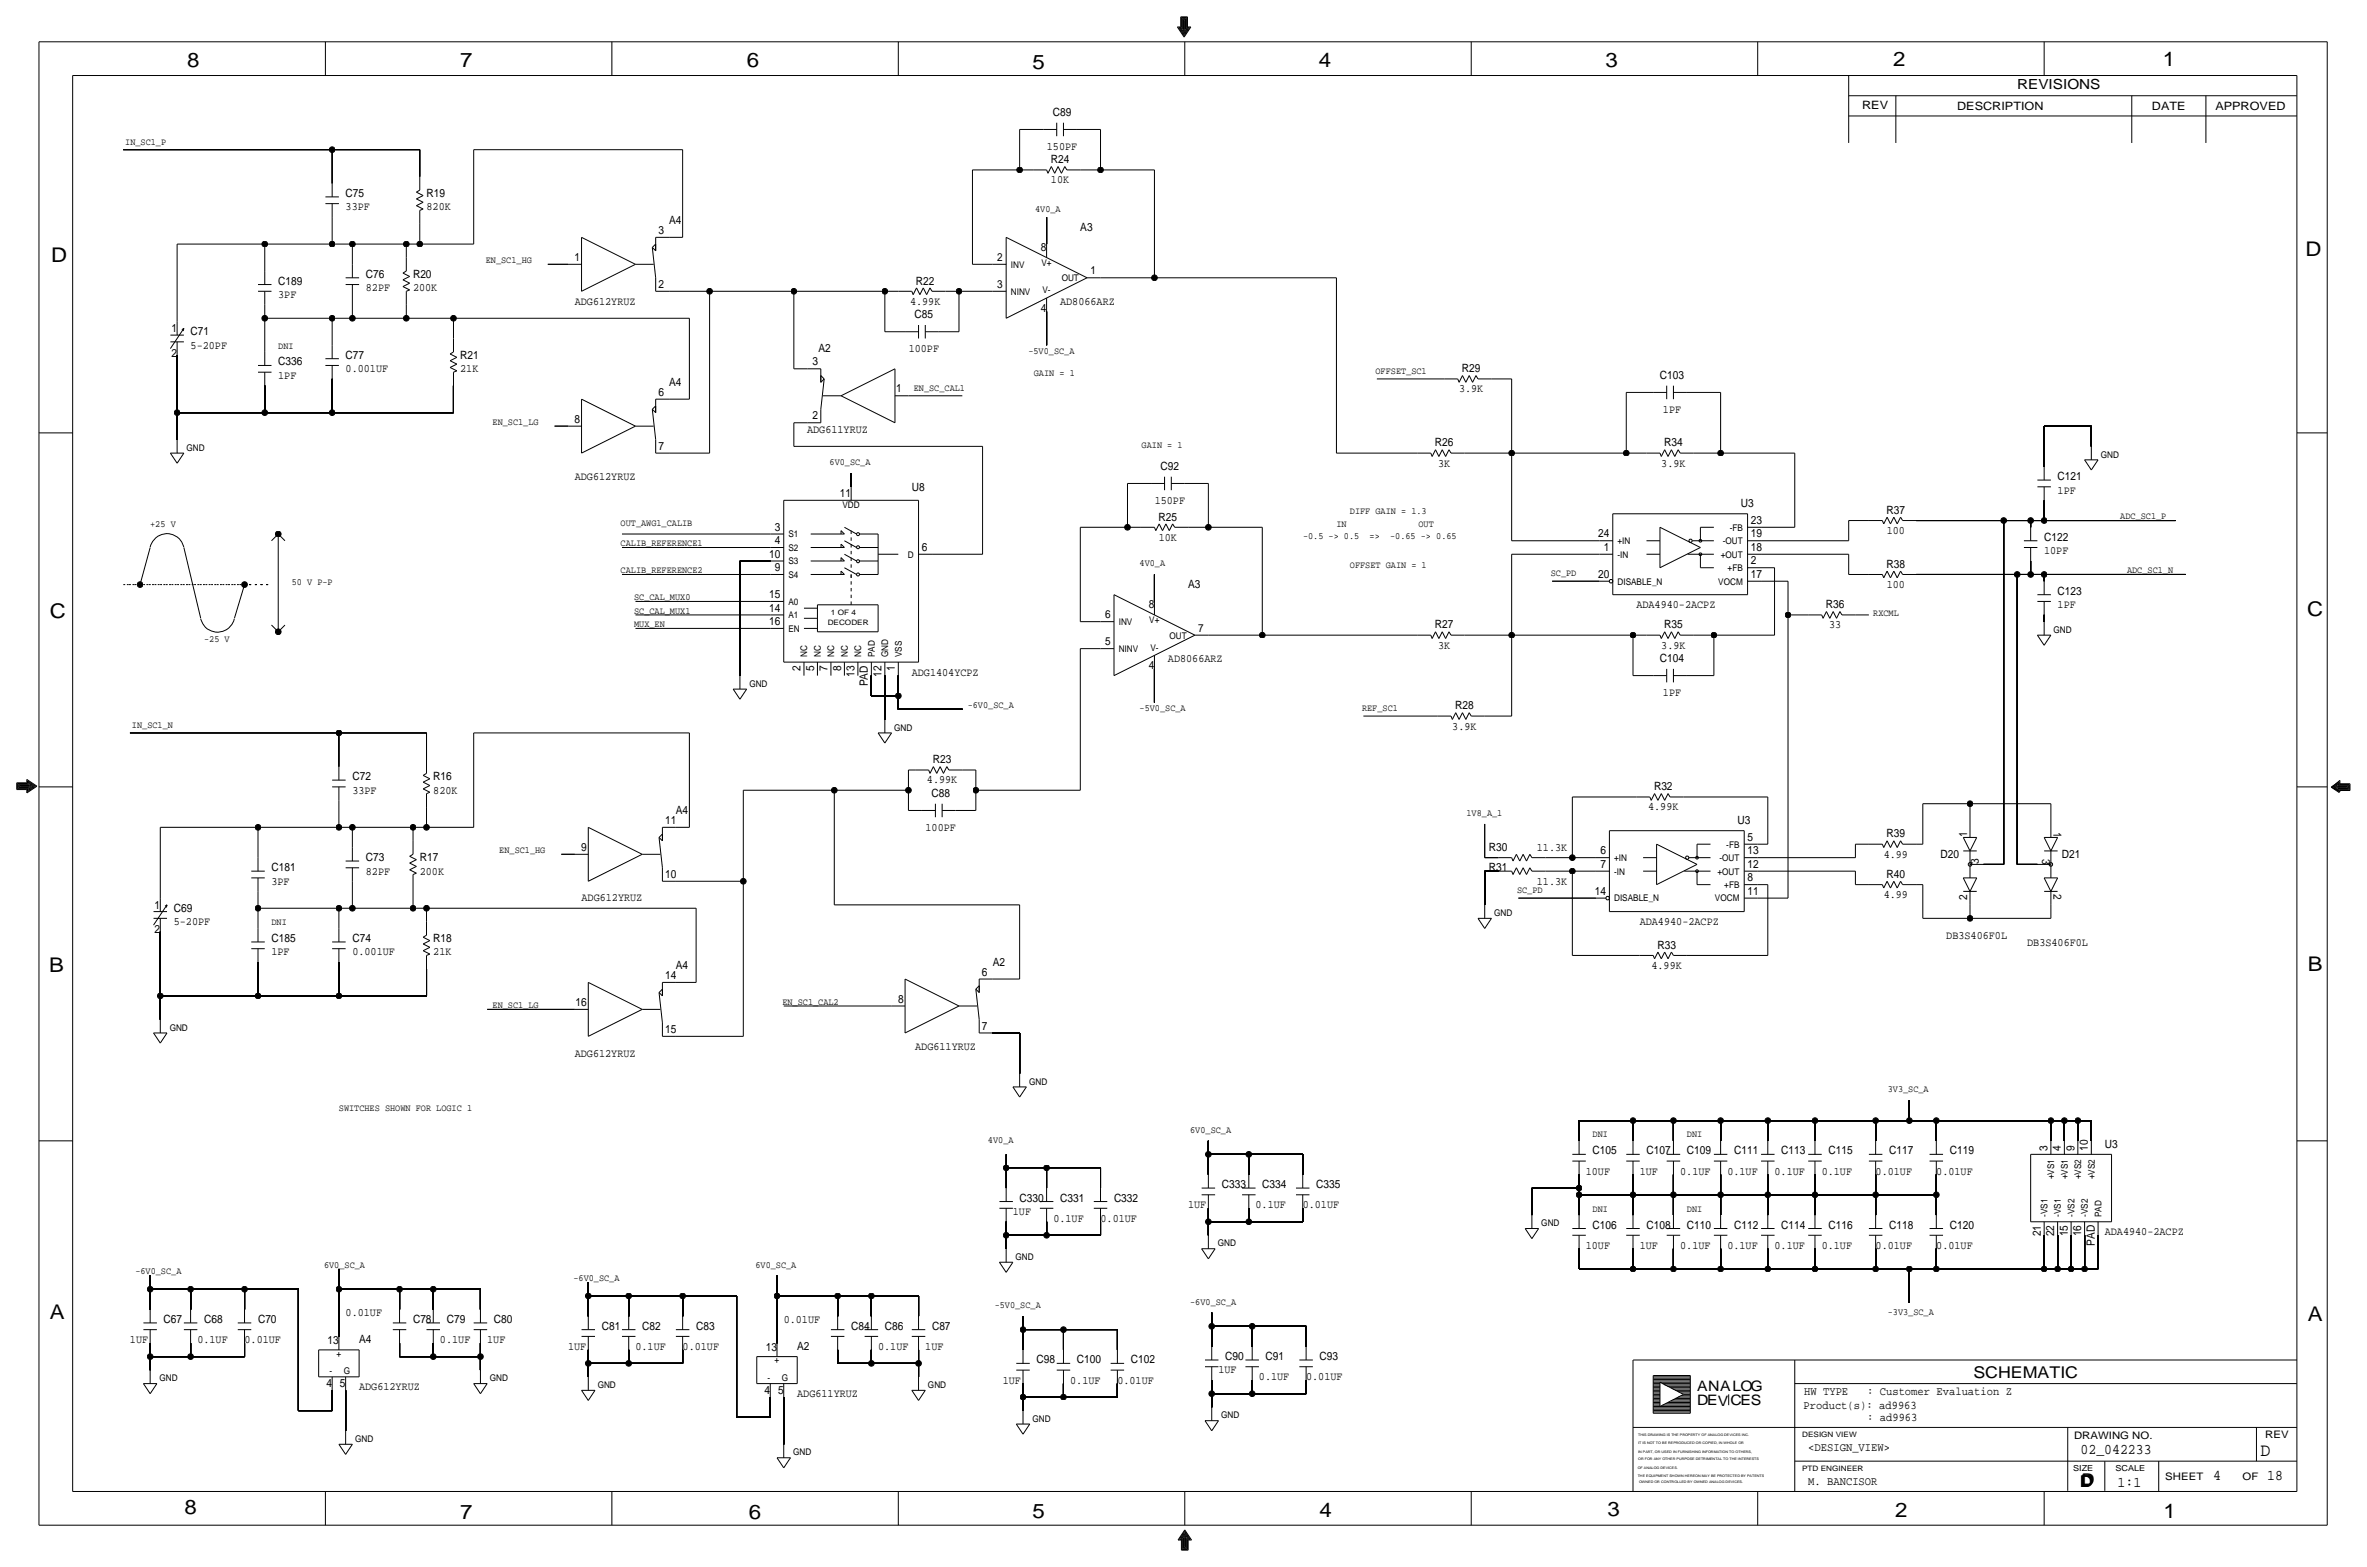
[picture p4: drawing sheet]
<svg xmlns="http://www.w3.org/2000/svg" width="892mm" height="590mm" viewBox="0 0 892 590" stroke-linecap="round" stroke-linejoin="round" font-family="sans-serif">
<defs><g id="words">
<g font-size="7.6">
<text x="70.6" y="25.4">8</text>
<text x="173.4" y="25.4">7</text>
<text x="281.4" y="25.1">6</text>
<text x="389.1" y="26.2">5</text>
<text x="497" y="25.4">4</text>
<text x="605" y="25.1">3</text>
<text x="713.4" y="24.9">2</text>
<text x="815" y="24.9">1</text>
<text x="19.3" y="98.8">D</text>
<text x="868.9" y="96.5">D</text>
<text x="18.7" y="232.7">C</text>
<text x="869.4" y="232.2">C</text>
<text x="869.6" y="365.8">B</text>
<text x="18.5" y="366">B</text>
<text x="18.7" y="496.8">A</text>
<text x="869.6" y="497.6">A</text>
<text x="69.5" y="570.5">8</text>
<text x="173.4" y="572.3">7</text>
<text x="282.1" y="572.3">6</text>
<text x="389.1" y="571.8">5</text>
<text x="497.3" y="571.5">4</text>
<text x="605.7" y="571.2">3</text>
<text x="714.2" y="571.5">2</text>
<text x="815.3" y="572">1</text>
</g>
<text font-size="7" x="851.9" y="548.4">D</text>
<g font-size="6.1">
<text x="743.7" y="518.9">SCHEMATIC</text>
<text x="783.8" y="560.3">D</text>
<text x="784.3" y="559.8">D</text>
</g>
<g font-size="5.6">
<text x="784" y="547.9">02_042233</text>
<text x="834.1" y="557.5">4</text>
<text x="854.4" y="557.5">18</text>
<text x="798" y="560.1">1:1</text>
</g>
<g font-size="5.4">
<text x="639.5" y="524.2">ANALOG</text>
<text x="639.5" y="529.3">DEVCES</text>
</g>
<text font-size="5.2" x="760.2" y="33.5">REVISIONS</text>
<g font-size="4.4">
<text x="679.9" y="525.5">HW TYPE</text>
<text x="703.6" y="525.5">: Customer Evaluation Z</text>
<text x="679.7" y="530.9">Product(s): ad9963</text>
<text x="703.6" y="535.2">: ad9963</text>
<text x="681.4" y="546.6">&lt;DESIGN_VIEW&gt;</text>
<text x="681.4" y="559.3">M. BANCISOR</text>
</g>
<g font-size="4.3">
<text x="701.8" y="41.1">REV</text>
<text x="737.6" y="41.4">DESCRIPTION</text>
<text x="811" y="41.4">DATE</text>
<text x="834.8" y="41.4">APPROVED</text>
<text x="396.7" y="43.7">C89</text>
<text x="394.5" y="56.4">150PF</text>
<text x="396" y="61.5">R24</text>
<text x="396.1" y="69.1">10K</text>
<text x="130.3" y="74.2">C75</text>
<text x="160.7" y="74.2">R19</text>
<text x="130.3" y="79.2">33PF</text>
<text x="160.7" y="79.2">820K</text>
<text x="248.1" y="88.1">3</text>
<text x="252.2" y="84.3">A4</text>
<text x="407.1" y="86.9">A3</text>
<text x="392.3" y="94.5">8</text>
<text x="216.5" y="98.3">1</text>
<text x="104.9" y="107.2">C189</text>
<text x="137.9" y="104.6">C76</text>
<text x="155.7" y="104.6">R20</text>
<text x="345.2" y="107.2">R22</text>
<text x="104.9" y="112.3">3PF</text>
<text x="137.9" y="109.7">82PF</text>
<text x="155.7" y="109.7">200K</text>
<text x="248.1" y="108.5">2</text>
<text x="216.6" y="114.8">ADG612YRUZ</text>
<text x="343" y="114.8">4.99K</text>
<text x="344.7" y="119.9">C85</text>
<text x="392.3" y="117.3">4</text>
<text x="399.5" y="114.8">AD8066ARZ</text>
<text x="64.6" y="125.2">1</text>
<text x="71.8" y="126.2">C71</text>
<text x="71.8" y="131.3">5-20PF</text>
<text x="64.6" y="134.4">2</text>
<text x="104.9" y="137.7">C336</text>
<text x="130.3" y="135.1">C77</text>
<text x="173.4" y="135.1">R21</text>
<text x="306.2" y="137.7">3</text>
<text x="308.5" y="132.6">A2</text>
<text x="342.4" y="132.6">100PF</text>
<text x="104.9" y="142.7">1PF</text>
<text x="130.3" y="140.2">0.001UF</text>
<text x="173.4" y="140.2">21K</text>
<text x="550.9" y="140.2">R29</text>
<text x="625.6" y="142.7">C103</text>
<text x="248.1" y="149.1">6</text>
<text x="252.2" y="145.3">A4</text>
<text x="337.8" y="147.8">1</text>
<text x="549.8" y="147.8">3.9K</text>
<text x="626.7" y="155.4">1PF</text>
<text x="216.5" y="159.3">8</text>
<text x="306.2" y="158">2</text>
<text x="304.2" y="163.1">ADG611YRUZ</text>
<text x="248.1" y="169.4">7</text>
<text x="540.8" y="168.1">R26</text>
<text x="627.1" y="168.1">R34</text>
<text x="437.4" y="177">C92</text>
<text x="542" y="175.8">3K</text>
<text x="626" y="175.8">3.9K</text>
<text x="216.6" y="180.8">ADG612YRUZ</text>
<text x="343.6" y="184.9">U8</text>
<text x="775.4" y="185.9">1PF</text>
<text x="775.4" y="180.8">C121</text>
<text x="316.5" y="187.2">11</text>
<text x="435.2" y="189.7">150PF</text>
<text x="656" y="191">U3</text>
<text x="436.6" y="196.1">R25</text>
<text x="659.8" y="197.4">23</text>
<text x="710.9" y="193.5">R37</text>
<text x="292" y="199.9">3</text>
<text x="436.7" y="203.7">10K</text>
<text x="602.3" y="202.4">24</text>
<text x="659.8" y="202.4">19</text>
<text x="711" y="201.2">100</text>
<text x="770.3" y="203.7">C122</text>
<text x="292" y="205">4</text>
<text x="347.4" y="207.5">6</text>
<text x="604.4" y="207.5">1</text>
<text x="659.8" y="207.5">18</text>
<text x="770.3" y="208.8">10PF</text>
<text x="289.8" y="210.1">10</text>
<text x="292" y="215.1">9</text>
<text x="659.8" y="212.6">2</text>
<text x="710.9" y="213.9">R38</text>
<text x="447.8" y="221.5">A3</text>
<text x="602.3" y="217.7">20</text>
<text x="659.8" y="217.7">17</text>
<text x="711" y="221.5">100</text>
<text x="289.8" y="225.3">15</text>
<text x="775.4" y="224">C123</text>
<text x="289.8" y="230.4">14</text>
<text x="432.9" y="229.1">8</text>
<text x="616.7" y="229.1">ADA4940-2ACPZ</text>
<text x="688.1" y="229.1">R36</text>
<text x="775.4" y="229.1">1PF</text>
<text x="289.8" y="235.5">16</text>
<text x="540.8" y="236.7">R27</text>
<text x="627.1" y="236.7">R35</text>
<text x="689.3" y="236.7">33</text>
<text x="542" y="244.3">3K</text>
<text x="626" y="244.3">3.9K</text>
<text x="432.9" y="252">4</text>
<text x="440.1" y="249.4">AD8066ARZ</text>
<text x="625.6" y="249.4">C104</text>
<text x="301.7" y="252.8" transform="rotate(-90 301.7 252.8)">2</text>
<text x="306.8" y="252.8" transform="rotate(-90 306.8 252.8)">5</text>
<text x="311.9" y="252.8" transform="rotate(-90 311.9 252.8)">7</text>
<text x="316.9" y="252.8" transform="rotate(-90 316.9 252.8)">8</text>
<text x="322" y="254.9" transform="rotate(-90 322 254.9)">13</text>
<text x="332.2" y="254.9" transform="rotate(-90 332.2 254.9)">12</text>
<text x="337.3" y="252.8" transform="rotate(-90 337.3 252.8)">1</text>
<text x="343.6" y="254.5">ADG1404YCPZ</text>
<text x="327.1" y="258.6" transform="rotate(-90 327.1 258.6)">PAD</text>
<text x="626.7" y="262.1">1PF</text>
<text x="548.4" y="267.2">R28</text>
<text x="547.3" y="274.8">3.9K</text>
<text x="351.5" y="287.5">R23</text>
<text x="132.8" y="293.9">C72</text>
<text x="163.3" y="293.9">R16</text>
<text x="132.8" y="299">33PF</text>
<text x="163.3" y="299">820K</text>
<text x="349.3" y="295.1">4.99K</text>
<text x="623.3" y="297.7">R32</text>
<text x="351" y="300.2">C88</text>
<text x="621.1" y="305.3">4.99K</text>
<text x="250.6" y="310.4">11</text>
<text x="254.7" y="306.6">A4</text>
<text x="654.8" y="310.4">U3</text>
<text x="348.8" y="312.9">100PF</text>
<text x="658.6" y="316.7">5</text>
<text x="710.9" y="315.5">R39</text>
<text x="741.4" y="315.5" transform="rotate(-90 741.4 315.5)">1</text>
<text x="773.9" y="313.3" transform="rotate(90 773.9 313.3)">1</text>
<text x="219.1" y="320.5">9</text>
<text x="561.1" y="320.5">R30</text>
<text x="579.2" y="320.5">11.3K</text>
<text x="603.1" y="321.8">6</text>
<text x="658.6" y="321.8">13</text>
<text x="709.9" y="323.1">4.99</text>
<text x="731.3" y="323.3">D20</text>
<text x="769.6" y="323.5" transform="rotate(90 769.6 323.5)">3</text>
<text x="777" y="323.3">D21</text>
<text x="102.3" y="328.2">C181</text>
<text x="137.9" y="329.4">82PF</text>
<text x="137.9" y="324.4">C73</text>
<text x="158.2" y="329.4">200K</text>
<text x="158.2" y="324.4">R17</text>
<text x="561.1" y="328.2">R31</text>
<text x="603.1" y="326.9">7</text>
<text x="658.6" y="326.9">12</text>
<text x="745.7" y="325.6" transform="rotate(-90 745.7 325.6)">3</text>
<text x="102.3" y="333.2">3PF</text>
<text x="250.6" y="330.7">10</text>
<text x="579.2" y="333.2">11.3K</text>
<text x="658.6" y="332">8</text>
<text x="710.9" y="330.7">R40</text>
<text x="219.2" y="339.6">ADG612YRUZ</text>
<text x="601" y="337.1">14</text>
<text x="658.6" y="337.1">11</text>
<text x="709.9" y="338.3">4.99</text>
<text x="741.4" y="338.9" transform="rotate(-90 741.4 338.9)">2</text>
<text x="773.9" y="336.8" transform="rotate(90 773.9 336.8)">2</text>
<text x="58.3" y="342.4">1</text>
<text x="65.5" y="343.4">C69</text>
<text x="58.3" y="351.5">2</text>
<text x="65.5" y="348.5">5-20PF</text>
<text x="617.9" y="348.5">ADA4940-2ACPZ</text>
<text x="733.5" y="353.8">DB3S406F0L</text>
<text x="102.3" y="359.9">1PF</text>
<text x="102.3" y="354.8">C185</text>
<text x="132.8" y="359.9">0.001UF</text>
<text x="132.8" y="354.8">C74</text>
<text x="163.3" y="359.9">21K</text>
<text x="163.3" y="354.8">R18</text>
<text x="624.6" y="357.4">R33</text>
<text x="763.9" y="356.4">DB3S406F0L</text>
<text x="254.7" y="365">A4</text>
<text x="374.1" y="363.7">A2</text>
<text x="622.4" y="365">4.99K</text>
<text x="250.6" y="368.8">14</text>
<text x="370" y="367.5">6</text>
<text x="338.4" y="377.7">8</text>
<text x="216.9" y="379">16</text>
<text x="250.6" y="389.1">15</text>
<text x="370" y="387.9">7</text>
<text x="344.9" y="395.5">ADG611YRUZ</text>
<text x="216.6" y="398">ADG612YRUZ</text>
<text x="600.2" y="434.8">C105</text>
<text x="620.5" y="434.8">C107</text>
<text x="635.7" y="434.8">C109</text>
<text x="653.5" y="434.8">C111</text>
<text x="671.3" y="434.8">C113</text>
<text x="689.1" y="434.8">C115</text>
<text x="711.9" y="434.8">C117</text>
<text x="734.8" y="434.8">C119</text>
<text x="771.6" y="433.6" transform="rotate(-90 771.6 433.6)">3</text>
<text x="776.7" y="433.6" transform="rotate(-90 776.7 433.6)">4</text>
<text x="781.8" y="433.6" transform="rotate(-90 781.8 433.6)">9</text>
<text x="786.8" y="433.6" transform="rotate(-90 786.8 433.6)">10</text>
<text x="793.2" y="432.3">U3</text>
<text x="597.6" y="442.5">10UF</text>
<text x="617.9" y="442.5">1UF</text>
<text x="633.2" y="442.5">0.1UF</text>
<text x="651" y="442.5">0.1UF</text>
<text x="668.7" y="442.5">0.1UF</text>
<text x="686.5" y="442.5">0.1UF</text>
<text x="706.8" y="442.5">0.01UF</text>
<text x="729.7" y="442.5">0.01UF</text>
<text x="460.5" y="447.5">C333</text>
<text x="475.7" y="447.5">C334</text>
<text x="496" y="447.5">C335</text>
<text x="384.3" y="452.6">C330</text>
<text x="399.5" y="452.6">C331</text>
<text x="419.8" y="452.6">C332</text>
<text x="447.8" y="455.2">1UF</text>
<text x="473.2" y="455.2">0.1UF</text>
<text x="490.9" y="455.2">0.01UF</text>
<text x="381.7" y="457.7">1UF</text>
<text x="397" y="460.2">0.1UF</text>
<text x="414.7" y="460.2">0.01UF</text>
<text x="600.2" y="462.8">C106</text>
<text x="620.5" y="462.8">C108</text>
<text x="635.7" y="462.8">C110</text>
<text x="653.5" y="462.8">C112</text>
<text x="671.3" y="462.8">C114</text>
<text x="689.1" y="462.8">C116</text>
<text x="711.9" y="462.8">C118</text>
<text x="734.8" y="462.8">C120</text>
<text x="769.1" y="465.8" transform="rotate(-90 769.1 465.8)">21</text>
<text x="774.1" y="465.8" transform="rotate(-90 774.1 465.8)">22</text>
<text x="779.2" y="465.8" transform="rotate(-90 779.2 465.8)">15</text>
<text x="784.3" y="465.8" transform="rotate(-90 784.3 465.8)">16</text>
<text x="793.2" y="465.3">ADA4940-2ACPZ</text>
<text x="597.6" y="470.4">10UF</text>
<text x="617.9" y="470.4">1UF</text>
<text x="633.2" y="470.4">0.1UF</text>
<text x="651" y="470.4">0.1UF</text>
<text x="668.7" y="470.4">0.1UF</text>
<text x="686.5" y="470.4">0.1UF</text>
<text x="706.8" y="470.4">0.01UF</text>
<text x="729.7" y="470.4">0.01UF</text>
<text x="789.4" y="469.4" transform="rotate(-90 789.4 469.4)">PAD</text>
<text x="130.3" y="495.8">0.01UF</text>
<text x="61.7" y="498.3">C67</text>
<text x="76.9" y="498.3">C68</text>
<text x="97.2" y="498.3">C70</text>
<text x="155.7" y="498.3">C78</text>
<text x="168.4" y="498.3">C79</text>
<text x="186.1" y="498.3">C80</text>
<text x="226.8" y="500.9">C81</text>
<text x="242" y="500.9">C82</text>
<text x="262.3" y="500.9">C83</text>
<text x="295.4" y="498.3">0.01UF</text>
<text x="320.8" y="500.9">C84</text>
<text x="333.5" y="500.9">C86</text>
<text x="351.2" y="500.9">C87</text>
<text x="49" y="506">1UF</text>
<text x="74.4" y="506">0.1UF</text>
<text x="92.2" y="506">0.01UF</text>
<text x="123.5" y="506.5">13</text>
<text x="135.3" y="506">A4</text>
<text x="165.8" y="506">0.1UF</text>
<text x="183.6" y="506">1UF</text>
<text x="214.1" y="508.5">1UF</text>
<text x="239.5" y="508.5">0.1UF</text>
<text x="257.3" y="508.5">0.01UF</text>
<text x="288.6" y="509">13</text>
<text x="300.4" y="508.5">A2</text>
<text x="330.9" y="508.5">0.1UF</text>
<text x="348.7" y="508.5">1UF</text>
<text x="390.6" y="513.6">C98</text>
<text x="405.8" y="513.6">C100</text>
<text x="426.2" y="513.6">C102</text>
<text x="461.7" y="512.3">C90</text>
<text x="477" y="512.3">C91</text>
<text x="497.3" y="512.3">C93</text>
<text x="377.9" y="521.2">1UF</text>
<text x="403.3" y="521.2">0.1UF</text>
<text x="421.1" y="521.2">0.01UF</text>
<text x="459.2" y="517.4">1UF</text>
<text x="474.4" y="519.9">0.1UF</text>
<text x="492.2" y="519.9">0.01UF</text>
<text x="123" y="522.5">4</text>
<text x="128.1" y="522.5">5</text>
<text x="135.3" y="523.7">ADG612YRUZ</text>
<text x="288.1" y="525">4</text>
<text x="293.2" y="525">5</text>
<text x="300.4" y="526.3">ADG611YRUZ</text>
</g>
<g font-size="4.2">
<text x="375.8" y="98.3">2</text>
<text x="410.9" y="103.4">1</text>
<text x="375.8" y="108.5">3</text>
<text x="416.5" y="232.9">6</text>
<text x="451.6" y="238">7</text>
<text x="416.5" y="243.1">5</text>
</g>
<g font-size="3.9">
<text x="781.6" y="542.1">DRAWING NO.</text>
<text x="853.6" y="541.8">REV</text>
<text x="816" y="557.4">SHEET</text>
<text x="845.1" y="557.5">OF</text>
</g>
<g font-size="3.6">
<text x="47.2" y="54.6">IN_SC1_P</text>
<text x="390.1" y="80">4V0_A</text>
<text x="183.1" y="99.1">EN_SC1_HG</text>
<text x="104.9" y="131.3">DNI</text>
<text x="387.6" y="133.4">-5V0_SC_A</text>
<text x="389.6" y="141.5">GAIN = 1</text>
<text x="518.4" y="141">OFFSET_SC1</text>
<text x="344.4" y="147.3">EN_SC_CAL1</text>
<text x="185.6" y="160">EN_SC1_LG</text>
<text x="430.2" y="168.9">GAIN = 1</text>
<text x="312.6" y="175.3">6V0_SC_A</text>
<text x="508.7" y="193.5">DIFF GAIN = 1.3</text>
<text x="799" y="195.6">ADC_SC1_P</text>
<text x="56.6" y="198.6">+25 V</text>
<text x="233.9" y="198.1">OUT_AWG1_CALIB</text>
<text x="491" y="203.1">-0.5 -&gt; 0.5</text>
<text x="503.6" y="198.6">IN</text>
<text x="516.1" y="203.1">=&gt;</text>
<text x="523.9" y="203.1">-0.65 -&gt; 0.65</text>
<text x="534.5" y="198.6">OUT</text>
<text x="233.9" y="205.7">CALIB_REFERENCE1</text>
<text x="233.9" y="215.9">CALIB_REFERENCE2</text>
<text x="429.5" y="213.4">4V0_A</text>
<text x="508.7" y="213.9">OFFSET GAIN = 1</text>
<text x="801.6" y="215.9">ADC_SC1_N</text>
<text x="109.9" y="220.2">50 V P-P</text>
<text x="584.4" y="217.2">SC_PD</text>
<text x="239" y="226.1">SC_CAL_MUX0</text>
<text x="239" y="231.1">SC_CAL_MUX1</text>
<text x="705.9" y="232.1">RXCML</text>
<text x="239" y="236.2">MUX_EN</text>
<text x="76.9" y="241.8">-25 V</text>
<text x="364.7" y="266.7">-6V0_SC_A</text>
<text x="429.5" y="268">-5V0_SC_A</text>
<text x="513.3" y="268">REF_SC1</text>
<text x="49.7" y="274.3">IN_SC1_N</text>
<text x="552.7" y="307.3">1V8_A_1</text>
<text x="188.2" y="321.3">EN_SC1_HG</text>
<text x="571.7" y="336.6">SC_PD</text>
<text x="102.3" y="348.5">DNI</text>
<text x="185.6" y="379.7">EN_SC1_LG</text>
<text x="294.8" y="378.5">EN_SC1_CAL2</text>
<text x="711.4" y="411.5">3V3_SC_A</text>
<text x="127.7" y="418.3">SWITCHES SHOWN FOR LOGIC 1</text>
<text x="372.3" y="430.5">4V0_A</text>
<text x="448.5" y="426.7">6V0_SC_A</text>
<text x="600.2" y="428.5">DNI</text>
<text x="635.7" y="428.5">DNI</text>
<text x="600.2" y="456.4">DNI</text>
<text x="635.7" y="456.4">DNI</text>
<text x="122.1" y="477.5">6V0_SC_A</text>
<text x="284.7" y="477.5">6V0_SC_A</text>
<text x="51" y="480.1">-6V0_SC_A</text>
<text x="216.1" y="482.6">-6V0_SC_A</text>
<text x="448.5" y="491.5">-6V0_SC_A</text>
<text x="374.9" y="492.8">-5V0_SC_A</text>
<text x="711.4" y="495.3">-3V3_SC_A</text>
</g>
<g font-size="3.5">
<text x="380.9" y="100.8">INV</text>
<text x="392.5" y="100.1">V+</text>
<text x="400.1" y="105.9">OUT</text>
<text x="380.9" y="111">NINV</text>
<text x="392.9" y="110.5">V-</text>
<text x="70.3" y="169.8">GND</text>
<text x="791.7" y="172.4">GND</text>
<text x="317.5" y="191.5">VDD</text>
<text x="297.1" y="202.4">S1</text>
<text x="651.8" y="199.9">-FB</text>
<text x="297.1" y="207.5">S2</text>
<text x="609.5" y="205">+IN</text>
<text x="649.3" y="205">-OUT</text>
<text x="297.1" y="212.6">S3</text>
<text x="342.1" y="210.1">D</text>
<text x="609.5" y="210.1">-IN</text>
<text x="648.5" y="210.1">+OUT</text>
<text x="651" y="215.1">+FB</text>
<text x="297.1" y="217.7">S4</text>
<text x="609.5" y="220.2">DISABLE_N</text>
<text x="647.5" y="220.2">VOCM</text>
<text x="297.1" y="227.8">A0</text>
<text x="297.1" y="232.9">A1</text>
<text x="297.1" y="238">EN</text>
<text x="421.6" y="235.5">INV</text>
<text x="433.1" y="234.7">V+</text>
<text x="773.9" y="238.4">GND</text>
<text x="421.6" y="245.6">NINV</text>
<text x="433.5" y="245.1">V-</text>
<text x="440.7" y="240.5">OUT</text>
<text x="304.2" y="247.6" transform="rotate(-90 304.2 247.6)">NC</text>
<text x="309.3" y="247.6" transform="rotate(-90 309.3 247.6)">NC</text>
<text x="314.4" y="247.6" transform="rotate(-90 314.4 247.6)">NC</text>
<text x="319.5" y="247.6" transform="rotate(-90 319.5 247.6)">NC</text>
<text x="324.6" y="247.6" transform="rotate(-90 324.6 247.6)">NC</text>
<text x="329.6" y="247.6" transform="rotate(-90 329.6 247.6)">PAD</text>
<text x="334.7" y="247.6" transform="rotate(-90 334.7 247.6)">GND</text>
<text x="339.8" y="247.6" transform="rotate(-90 339.8 247.6)">VSS</text>
<text x="282.4" y="258.7">GND</text>
<text x="337" y="275.2">GND</text>
<text x="650.6" y="319.3">-FB</text>
<text x="608.3" y="329.4">-IN</text>
<text x="608.3" y="324.4">+IN</text>
<text x="647.2" y="329.4">+OUT</text>
<text x="648" y="324.4">-OUT</text>
<text x="649.8" y="334.5">+FB</text>
<text x="608.3" y="339.6">DISABLE_N</text>
<text x="646.3" y="339.6">VOCM</text>
<text x="563.1" y="345.1">GND</text>
<text x="64" y="388.3">GND</text>
<text x="387.8" y="408.6">GND</text>
<text x="774.1" y="444.3" transform="rotate(-90 774.1 444.3)">+VS1</text>
<text x="779.2" y="444.3" transform="rotate(-90 779.2 444.3)">+VS1</text>
<text x="784.3" y="444.3" transform="rotate(-90 784.3 444.3)">+VS2</text>
<text x="789.4" y="444.3" transform="rotate(-90 789.4 444.3)">+VS2</text>
<text x="580.8" y="461.9">GND</text>
<text x="771.6" y="458.5" transform="rotate(-90 771.6 458.5)">-VS1</text>
<text x="776.7" y="458.5" transform="rotate(-90 776.7 458.5)">-VS1</text>
<text x="781.8" y="458.5" transform="rotate(-90 781.8 458.5)">-VS2</text>
<text x="786.8" y="458.5" transform="rotate(-90 786.8 458.5)">-VS2</text>
<text x="791.9" y="458.5" transform="rotate(-90 791.9 458.5)">PAD</text>
<text x="458.9" y="469.5">GND</text>
<text x="382.7" y="474.6">GND</text>
<text x="126.8" y="511">+</text>
<text x="291.9" y="513.6">+</text>
<text x="60.1" y="520.3">GND</text>
<text x="124.1" y="517.7">-</text>
<text x="129.6" y="517.7">G</text>
<text x="184.6" y="520.3">GND</text>
<text x="289.2" y="520.2">-</text>
<text x="294.7" y="520.2">G</text>
<text x="225.2" y="522.9">GND</text>
<text x="349.7" y="522.9">GND</text>
<text x="389.1" y="535.6">GND</text>
<text x="460.2" y="534.3">GND</text>
<text x="133.8" y="543.2">GND</text>
<text x="298.9" y="548.3">GND</text>
</g>
<g font-size="3.1">
<text x="781.3" y="554">SIZE</text>
<text x="797.3" y="554">SCALE</text>
</g>
<g font-size="2.8">
<text x="313.1" y="231.6">1 OF 4</text>
<text x="311.9" y="235.4">DECODER</text>
<text x="679.1" y="541.3">DESIGN VIEW</text>
<text x="679.1" y="554">PTD ENGINEER</text>
</g>
<g font-size="1.3">
<text x="617.3" y="541.1">THIS DRAWING IS THE PROPERTY OF ANALOG DEVICES INC.</text>
<text x="617.3" y="543.9">IT IS NOT TO BE REPRODUCED OR COPIED, IN WHOLE OR</text>
<text x="617.3" y="547.2">IN PART, OR USED IN FURNISHING INFORMATION TO OTHERS,</text>
<text x="617.3" y="550">OR FOR ANY OTHER PURPOSE DETRIMENTAL TO THE INTERESTS</text>
<text x="617.2" y="556.3">THE EQUIPMENT SHOWN HEREON MAY BE PROTECTED BY PATENTS</text>
<text x="617.2" y="553.2">OF ANALOG DEVICES.</text>
<text x="617.7" y="558.8">OWNED OR CONTROLLED BY OWNED ANALOG DEVICES.</text>
</g>
</g></defs>
<!-- layer: Nets -->
<g fill="none" stroke="#000" stroke-width=".38">
<path d="M46.4 56.4h78.8zM125.2 56.4v12.7zM125.2 56.4h33zM158.2 56.4v10.1zM178.5 56.4h78.8zM178.5 56.4v35.5zM257.3 56.4v33zM384.3 48.8h8.8zM384.3 48.8v15.2zM405.8 48.8h8.9zM414.7 48.8v15.2zM366.5 64h17.8z"/>
<path d="M366.5 64v35.6zM384.3 64h5zM407.1 64h7.6zM414.7 64h20.4zM435.1 64v40.6zM66.8 91.9v29.3zM66.8 91.9h33zM99.8 91.9v10.2zM99.8 91.9h25.4zM125.2 81.8v10.1zM125.2 91.9h7.6zM132.8 91.9v7.7z"/>
<path d="M132.8 91.9h20.3zM153.1 91.9v5.1zM153.1 91.9h5.1zM158.2 84.3v7.6zM158.2 91.9h20.3zM206.5 99.6h7.6zM252.2 89.4h5.1zM366.5 99.6h7.6zM394.4 81.8v10.1zM99.8 119.9v12.7zM99.8 114.8v5.1zM99.8 119.9h25.4z"/>
<path d="M125.2 119.9v10.1zM125.2 119.9h7.6zM132.8 112.3v7.6zM132.8 119.9h20.3zM153.1 114.8v5.1zM153.1 119.9h17.8zM170.9 119.9v7.6zM170.9 119.9h88.9zM252.2 109.7h15.2zM259.8 119.9v30.5zM267.4 109.7v61zM267.4 109.7h31.8z"/>
<path d="M299.2 109.7v29.2zM299.2 109.7h34.3zM333.5 109.7h5zM333.5 109.7v15.3zM356.3 109.7h5.1zM361.4 109.7h12.7zM361.4 109.7v15.3zM394.4 117.3v12.7zM414.7 104.6h20.4zM435.1 104.6h68.5zM503.6 104.6v66.1zM66.8 133.9v21.5z"/>
<path d="M299.2 138.9h5zM333.5 125h7.6zM353.8 125h7.6zM66.8 155.4v10.2zM66.8 155.4h33zM99.8 145.3v10.1zM99.8 155.4h25.4zM125.2 142.7v12.7zM125.2 155.4h45.7zM170.9 145.3v10.1zM252.2 150.4h7.6zM299.2 159.3h5z"/>
<path d="M299.2 159.3v8.8zM342.3 149.1h20.4zM518.9 142.7h25.4zM562.1 142.7h7.6zM569.7 142.7v28zM612.9 147.8h10.1zM612.9 147.8v22.9zM635.7 147.8h12.7zM648.4 147.8v22.9zM209 160.5h5.1zM252.2 170.7h15.2zM299.2 168.1h71.1z"/>
<path d="M320.8 178.3v5.1zM370.3 168.1v40.7zM503.6 170.7h30.5zM551.9 170.7h17.8zM569.7 170.7v33zM569.7 170.7h43.2zM612.9 170.7h7.6zM638.3 170.7h10.1zM648.4 170.7h28zM676.4 170.7v27.9zM770.3 160.5v15.3zM770.3 160.5h17.8z"/>
<path d="M788.1 160.5v7.6zM407.1 198.6v35.6zM407.1 198.6h17.8zM424.9 182.1h8.9zM424.9 198.6h5.1zM424.9 182.1v16.5zM446.5 182.1h8.9zM447.8 198.6h7.6zM455.4 182.1v16.5zM455.4 198.6h20.3zM475.7 198.6v40.7zM663.7 198.6h12.7z"/>
<path d="M696.7 196.1h7.6zM696.7 196.1v7.6zM722.1 196.1h33zM755.1 196.1v129.5zM755.1 196.1h10.2zM765.3 196.1v2.5zM765.3 196.1h5zM770.3 188.5v7.6zM770.3 196.1h49.6zM56.6 206.2l-3.8 14zM56.6 206.1a6.5 6.5 0 0 1 6.3-5.1 6.5 6.5 0 0 1 6.3 5.1M69.3 206.2l6.3 26.7z"/>
<path d="M104.9 201.2v36.8zM104.9 201.2l-2.6 2.5zM104.9 201.2l2.5 2.5zM234.4 201.2h55.9zM234.4 216.4h55.9zM234.4 206.2h55.9zM278.8 211.3v43.2zM278.8 211.3h11.5zM351.2 208.8h19.1zM435.1 216.4v10.2zM569.7 203.7h33zM569.7 208.8h33z"/>
<path d="M569.7 208.8v30.5zM584.9 218.9h17.8zM663.7 203.7h33zM663.7 213.9h5zM663.7 208.8h33zM663.7 218.9h10.1zM668.7 213.9v25.4zM673.8 218.9v12.7zM696.7 216.4h7.6zM696.7 208.8v7.6zM722.1 216.4h38.1zM760.2 216.4v109.2z"/>
<path d="M760.2 216.4h5.1zM765.3 211.3v5.1zM765.3 216.4h5zM770.3 216.4v2.5zM770.3 216.4h53.4zM75.6 233.1a6.5 6.5 0 0 0 6.4 5.1 6.5 6.5 0 0 0 6.3-5.1M92.2 220.2l-3.9 12.7zM102.3 235.5l2.6 2.5zM104.9 238l2.5-2.5zM239.5 236.7h50.8zM239.5 226.6h50.8zM239.5 231.6h50.8z"/>
<path d="M407.1 234.2h7.6zM455.4 239.3h20.3zM475.7 239.3h58.4zM551.9 239.3h17.8zM569.7 239.3v30.4zM569.7 239.3h45.7zM615.4 239.3v15.2zM615.4 239.3h5.1zM638.3 239.3h7.6zM645.9 239.3v15.2zM645.9 239.3h22.8zM673.8 231.6v106.7z"/>
<path d="M673.8 231.6h7.6zM699.2 231.6h5.1zM770.3 231.6v2.6zM328.4 254.5v7.6zM333.5 254.5v16.5zM338.5 254.5v7.6zM407.1 244.3h7.6zM407.1 244.3v53.4zM435.1 252v12.7zM615.4 254.5h7.6zM635.7 254.5h10.2zM49 276.1h78.7z"/>
<path d="M127.7 276.1v12.7zM127.7 276.1h33zM160.7 276.1v10.2zM178.5 276.1h81.3zM178.5 276.1v35.6zM259.8 276.1v35.6zM328.4 262.1h10.1zM338.5 267.2h24.2zM338.5 262.1v5.1zM513.8 269.7h27.9zM559.5 269.7h10.2zM280.1 297.7v34.3z"/>
<path d="M280.1 297.7h34.3zM314.4 297.7v43.2zM314.4 297.7h27.9zM342.3 290.1h2.6zM342.3 297.7v7.6zM342.3 290.1v7.6zM362.7 290.1h5zM367.7 290.1v7.6zM367.7 297.7v7.6zM367.7 297.7h39.4zM60.4 311.7v26.6zM60.4 311.7h36.8z"/>
<path d="M97.2 311.7v11.4zM97.2 311.7h30.5zM127.7 311.7h5.1zM127.7 301.5v10.2zM132.8 311.7v7.6zM132.8 311.7h22.9zM155.7 311.7v5zM155.7 311.7h5zM160.7 304v7.7zM160.7 311.7h17.8zM254.7 311.7h5.1zM342.3 305.3h5.1z"/>
<path d="M360.1 305.3h7.6zM559.5 310.4v12.7zM592.5 300.2v22.9zM592.5 300.2h24.2zM634.4 300.2h31.8zM662.4 318h3.8zM666.2 300.2v17.8zM699.2 318h5.1zM699.2 318v5.1zM722.1 318h2.5zM724.6 302.8v15.2zM724.6 302.8h17.8z"/>
<path d="M742.4 302.8v7.6zM742.4 302.8h30.5zM772.9 302.8v7.6zM97.2 335.8v6.3zM132.8 332v10.1zM155.7 334.5v7.6zM211.5 321.8h5.1zM254.7 332h25.4zM280.1 332v58.4zM559.5 328.2v12.7zM559.5 328.2h5.1zM559.5 323.1h5.1z"/>
<path d="M572.2 338.3h29.2zM582.4 323.1h10.1zM582.4 328.2h10.1zM592.5 323.1h8.9zM592.5 328.2h8.9zM592.5 328.2v31.7zM662.4 328.2h36.8zM662.4 323.1h36.8zM662.4 333.2h3.8zM662.4 338.3h11.4zM666.2 333.2v26.7zM699.2 333.2h5.1z"/>
<path d="M699.2 328.2v5zM722.1 333.2h2.5zM724.6 333.2v12.7zM747.5 325.6h7.6zM760.2 325.6h7.6zM60.4 351v24.2zM97.2 342.1v7.7zM97.2 342.1h30.5zM127.7 342.1v7.7zM127.7 342.1h5.1zM132.8 342.1h22.9zM155.7 342.1h5z"/>
<path d="M160.7 342.1v5.1zM160.7 342.1h101.6zM262.3 342.1v28zM314.4 340.9h69.9zM384.3 340.9v27.9zM592.5 359.9h25.4zM635.7 359.9h30.5zM724.6 345.9h17.8zM742.4 340.9v5zM742.4 345.9h30.5zM772.9 340.9v5zM60.4 375.2v8.8z"/>
<path d="M60.4 375.2h36.8zM97.2 362.5v12.7zM97.2 375.2h30.5zM127.7 362.5v12.7zM127.7 375.2h33zM160.7 365v10.2zM254.7 370.1h7.6zM295.4 379h40.6zM374.1 368.8h10.2zM183.6 380.2h33zM254.7 390.4h25.4zM374.1 389.1h10.2z"/>
<path d="M384.3 389.1v15.3zM719.5 414.5v7.6zM379.2 439.9v7.6zM379.2 434.8v5.1zM379.2 439.9h15.2zM394.4 439.9v7.6zM394.4 439.9h20.3zM414.7 439.9v7.6zM455.4 429.8v5zM455.4 434.8v7.7zM455.4 434.8h15.2zM470.6 434.8v7.7z"/>
<path d="M470.6 434.8h20.3zM490.9 434.8v7.7zM595.1 422.1v7.7zM595.1 422.1h20.3zM615.4 422.1v7.7zM615.4 422.1h15.2zM630.6 422.1v7.7zM630.6 422.1h17.8zM648.4 422.1v7.7zM648.4 422.1h17.8zM666.2 422.1v7.7zM666.2 422.1h17.8z"/>
<path d="M684 422.1v7.7zM684 422.1h22.8zM706.8 422.1v7.7zM706.8 422.1h12.7zM719.5 422.1h10.2zM729.7 422.1v7.7zM729.7 422.1h43.2zM772.9 422.1v7.7zM772.9 422.1h5.1zM778 422.1v7.7zM778 422.1h5zM783 422.1v7.7z"/>
<path d="M783 422.1h5.1zM788.1 422.1v7.7zM455.4 455.2v5zM470.6 455.2v5zM490.9 455.2v5zM577.3 447.5v10.2zM577.3 447.5h17.8zM595.1 442.5v5zM595.1 450.1v7.6zM595.1 447.5v2.6zM595.1 450.1h20.3zM615.4 450.1v7.6z"/>
<path d="M615.4 442.5v7.6zM615.4 450.1h15.2zM630.6 450.1v7.6zM630.6 442.5v7.6zM630.6 450.1h17.8zM648.4 450.1v7.6zM648.4 442.5v7.6zM648.4 450.1h17.8zM666.2 450.1v7.6zM666.2 442.5v7.6zM666.2 450.1h17.8zM684 450.1v7.6z"/>
<path d="M684 442.5v7.6zM684 450.1h22.8zM706.8 450.1v7.6zM706.8 442.5v7.6zM706.8 450.1h22.9zM729.7 450.1v7.6zM729.7 442.5v7.6zM127.7 478v7.6zM379.2 465.3v5.1zM379.2 460.2v5.1zM379.2 465.3h15.2zM394.4 460.2v5.1z"/>
<path d="M394.4 465.3h20.3zM414.7 460.2v5.1zM455.4 460.2v5.1zM455.4 460.2h15.2zM470.6 460.2h20.3zM595.1 478h20.3zM595.1 470.4v7.6zM615.4 478h15.2zM615.4 470.4v7.6zM630.6 478h17.8zM630.6 470.4v7.6zM648.4 478h17.8z"/>
<path d="M648.4 470.4v7.6zM666.2 470.4v7.6zM666.2 478h17.8zM684 478h22.8zM684 470.4v7.6zM706.8 478h12.7zM706.8 470.4v7.6zM719.5 478v12.7zM719.5 478h10.2zM729.7 470.4v7.6zM729.7 478h40.6zM770.3 465.3v12.7z"/>
<path d="M770.3 478h5.1zM775.4 478h5.1zM775.4 465.3v12.7zM780.5 478h5.1zM780.5 465.3v12.7zM785.6 478h5.1zM785.6 465.3v12.7zM790.7 465.3v12.7zM56.6 485.6v7.7zM56.6 480.6v5zM56.6 485.6h15.2zM71.8 485.6v7.7z"/>
<path d="M71.8 485.6h20.4zM92.2 485.6v7.7zM92.2 485.6h20.3zM112.5 485.6v45.8zM127.7 485.6v17.8zM127.7 485.6h22.9zM150.6 485.6v7.7zM150.6 485.6h12.7zM163.3 485.6v7.7zM163.3 485.6h17.8zM181.1 485.6v7.7zM221.7 488.2v7.6z"/>
<path d="M221.7 483.1v5.1zM221.7 488.2h15.2zM236.9 488.2v7.6zM236.9 488.2h20.4zM257.3 488.2v7.6zM257.3 488.2h20.3zM277.6 488.2v45.7zM292.8 488.2v17.8zM292.8 480.6v7.6zM292.8 488.2h22.9zM315.7 488.2v7.6zM315.7 488.2h12.7z"/>
<path d="M328.4 488.2v7.6zM328.4 488.2h17.8zM346.2 488.2v7.6zM385.5 495.8v5.1zM456.6 499.6v7.6zM456.6 494.5v5.1zM456.6 499.6h15.3zM471.9 499.6v7.6zM471.9 499.6h20.3zM492.2 499.6v7.6zM56.6 511v5.1zM56.6 506v5z"/>
<path d="M56.6 511h15.2zM71.8 506v5zM71.8 511h20.4zM92.2 506v5zM150.6 506v5zM150.6 511h12.7zM163.3 506v5zM163.3 511h17.8zM181.1 511v5.1zM181.1 506v5zM221.7 513.6v5.1zM221.7 508.5v5.1z"/>
<path d="M221.7 513.6h15.2zM236.9 508.5v5.1zM236.9 513.6h20.4zM257.3 508.5v5.1zM315.7 508.5v5.1zM315.7 513.6h12.7zM328.4 508.5v5.1zM328.4 513.6h17.8zM346.2 513.6v5.1zM346.2 508.5v5.1zM385.5 500.9v7.6zM385.5 500.9h15.3z"/>
<path d="M400.8 500.9v7.6zM400.8 500.9h20.3zM421.1 500.9v7.6zM456.6 519.9v5.1zM471.9 519.9v5.1zM492.2 519.9v5.1zM112.5 531.4h12.7zM125.2 523.7v7.7zM130.3 523.7v15.3zM277.6 533.9h12.7zM290.3 526.3v7.6zM295.4 526.3v17.8z"/>
<path d="M385.5 526.3v5.1zM385.5 521.2v5.1zM385.5 526.3h15.3zM400.8 521.2v5.1zM400.8 526.3h20.3zM421.1 521.2v5.1zM456.6 525v5.1zM456.6 525h15.3zM471.9 525h20.3z"/>
</g>
<path d="M46.4 220.2h6.4zM52.8 220.2h39.4zM92.2 220.2h8.8z" fill="none" stroke="#000" stroke-width=".38" stroke-dasharray=".7 1.4" stroke-linecap="butt"/>
<g fill="#000" stroke="#000" stroke-width=".38">
<circle cx="125.2" cy="56.4" r="1.07"/>
<circle cx="384.3" cy="64" r="1.07"/>
<circle cx="414.7" cy="64" r="1.07"/>
<circle cx="99.8" cy="91.9" r="1.07"/>
<circle cx="125.2" cy="91.9" r="1.07"/>
<circle cx="132.8" cy="91.9" r="1.07"/>
<circle cx="153.1" cy="91.9" r="1.07"/>
<circle cx="158.2" cy="91.9" r="1.07"/>
<circle cx="99.8" cy="119.9" r="1.07"/>
<circle cx="125.2" cy="119.9" r="1.07"/>
<circle cx="132.8" cy="119.9" r="1.07"/>
<circle cx="153.1" cy="119.9" r="1.07"/>
<circle cx="170.9" cy="119.9" r="1.07"/>
<circle cx="267.4" cy="109.7" r="1.07"/>
<circle cx="299.2" cy="109.7" r="1.07"/>
<circle cx="333.5" cy="109.7" r="1.07"/>
<circle cx="361.4" cy="109.7" r="1.07"/>
<circle cx="435.1" cy="104.6" r="1.07"/>
<circle cx="66.8" cy="155.4" r="1.07"/>
<circle cx="99.8" cy="155.4" r="1.07"/>
<circle cx="125.2" cy="155.4" r="1.07"/>
<circle cx="569.7" cy="170.7" r="1.07"/>
<circle cx="612.9" cy="170.7" r="1.07"/>
<circle cx="648.4" cy="170.7" r="1.07"/>
<circle cx="424.9" cy="198.6" r="1.07"/>
<circle cx="455.4" cy="198.6" r="1.07"/>
<circle cx="755.1" cy="196.1" r="1.07"/>
<circle cx="765.3" cy="196.1" r="1.07"/>
<circle cx="770.3" cy="196.1" r="1.07"/>
<circle cx="104.9" cy="201.2" r="1.07"/>
<circle cx="760.2" cy="216.4" r="1.07"/>
<circle cx="765.3" cy="216.4" r="1.07"/>
<circle cx="770.3" cy="216.4" r="1.07"/>
<circle cx="52.8" cy="220.2" r="1.07"/>
<circle cx="92.2" cy="220.2" r="1.07"/>
<circle cx="104.9" cy="238" r="1.07"/>
<circle cx="475.7" cy="239.3" r="1.07"/>
<circle cx="569.7" cy="239.3" r="1.07"/>
<circle cx="615.4" cy="239.3" r="1.07"/>
<circle cx="645.9" cy="239.3" r="1.07"/>
<circle cx="673.8" cy="231.6" r="1.07"/>
<circle cx="127.7" cy="276.1" r="1.07"/>
<circle cx="338.5" cy="262.1" r="1.07"/>
<circle cx="314.4" cy="297.7" r="1.07"/>
<circle cx="342.3" cy="297.7" r="1.07"/>
<circle cx="367.7" cy="297.7" r="1.07"/>
<circle cx="97.2" cy="311.7" r="1.07"/>
<circle cx="127.7" cy="311.7" r="1.07"/>
<circle cx="132.8" cy="311.7" r="1.07"/>
<circle cx="155.7" cy="311.7" r="1.07"/>
<circle cx="160.7" cy="311.7" r="1.07"/>
<circle cx="742.4" cy="302.8" r="1.07"/>
<circle cx="280.1" cy="332" r="1.07"/>
<circle cx="592.5" cy="328.2" r="1.07"/>
<circle cx="592.5" cy="323.1" r="1.07"/>
<circle cx="97.2" cy="342.1" r="1.07"/>
<circle cx="127.7" cy="342.1" r="1.07"/>
<circle cx="132.8" cy="342.1" r="1.07"/>
<circle cx="155.7" cy="342.1" r="1.07"/>
<circle cx="160.7" cy="342.1" r="1.07"/>
<circle cx="742.4" cy="345.9" r="1.07"/>
<circle cx="60.4" cy="375.2" r="1.07"/>
<circle cx="97.2" cy="375.2" r="1.07"/>
<circle cx="127.7" cy="375.2" r="1.07"/>
<circle cx="379.2" cy="439.9" r="1.07"/>
<circle cx="394.4" cy="439.9" r="1.07"/>
<circle cx="455.4" cy="434.8" r="1.07"/>
<circle cx="470.6" cy="434.8" r="1.07"/>
<circle cx="615.4" cy="422.1" r="1.07"/>
<circle cx="630.6" cy="422.1" r="1.07"/>
<circle cx="648.4" cy="422.1" r="1.07"/>
<circle cx="666.2" cy="422.1" r="1.07"/>
<circle cx="684" cy="422.1" r="1.07"/>
<circle cx="706.8" cy="422.1" r="1.07"/>
<circle cx="719.5" cy="422.1" r="1.07"/>
<circle cx="729.7" cy="422.1" r="1.07"/>
<circle cx="772.9" cy="422.1" r="1.07"/>
<circle cx="778" cy="422.1" r="1.07"/>
<circle cx="783" cy="422.1" r="1.07"/>
<circle cx="595.1" cy="447.5" r="1.07"/>
<circle cx="595.1" cy="450.1" r="1.07"/>
<circle cx="615.4" cy="450.1" r="1.07"/>
<circle cx="630.6" cy="450.1" r="1.07"/>
<circle cx="648.4" cy="450.1" r="1.07"/>
<circle cx="666.2" cy="450.1" r="1.07"/>
<circle cx="684" cy="450.1" r="1.07"/>
<circle cx="706.8" cy="450.1" r="1.07"/>
<circle cx="729.7" cy="450.1" r="1.07"/>
<circle cx="379.2" cy="465.3" r="1.07"/>
<circle cx="394.4" cy="465.3" r="1.07"/>
<circle cx="455.4" cy="460.2" r="1.07"/>
<circle cx="470.6" cy="460.2" r="1.07"/>
<circle cx="615.4" cy="478" r="1.07"/>
<circle cx="630.6" cy="478" r="1.07"/>
<circle cx="648.4" cy="478" r="1.07"/>
<circle cx="666.2" cy="478" r="1.07"/>
<circle cx="684" cy="478" r="1.07"/>
<circle cx="706.8" cy="478" r="1.07"/>
<circle cx="719.5" cy="478" r="1.07"/>
<circle cx="729.7" cy="478" r="1.07"/>
<circle cx="770.3" cy="478" r="1.07"/>
<circle cx="775.4" cy="478" r="1.07"/>
<circle cx="780.5" cy="478" r="1.07"/>
<circle cx="785.6" cy="478" r="1.07"/>
<circle cx="56.6" cy="485.6" r="1.07"/>
<circle cx="71.8" cy="485.6" r="1.07"/>
<circle cx="92.2" cy="485.6" r="1.07"/>
<circle cx="127.7" cy="485.6" r="1.07"/>
<circle cx="150.6" cy="485.6" r="1.07"/>
<circle cx="163.3" cy="485.6" r="1.07"/>
<circle cx="221.7" cy="488.2" r="1.07"/>
<circle cx="236.9" cy="488.2" r="1.07"/>
<circle cx="257.3" cy="488.2" r="1.07"/>
<circle cx="292.8" cy="488.2" r="1.07"/>
<circle cx="315.7" cy="488.2" r="1.07"/>
<circle cx="328.4" cy="488.2" r="1.07"/>
<circle cx="456.6" cy="499.6" r="1.07"/>
<circle cx="471.9" cy="499.6" r="1.07"/>
<circle cx="56.6" cy="511" r="1.07"/>
<circle cx="71.8" cy="511" r="1.07"/>
<circle cx="163.3" cy="511" r="1.07"/>
<circle cx="181.1" cy="511" r="1.07"/>
<circle cx="221.7" cy="513.6" r="1.07"/>
<circle cx="236.9" cy="513.6" r="1.07"/>
<circle cx="328.4" cy="513.6" r="1.07"/>
<circle cx="346.2" cy="513.6" r="1.07"/>
<circle cx="385.5" cy="500.9" r="1.07"/>
<circle cx="400.8" cy="500.9" r="1.07"/>
<circle cx="385.5" cy="526.3" r="1.07"/>
<circle cx="400.8" cy="526.3" r="1.07"/>
<circle cx="456.6" cy="525" r="1.07"/>
<circle cx="471.9" cy="525" r="1.07"/>
</g>
<!-- layer: Components -->
<g fill="none" stroke="#000" stroke-width=".38">
<path d="M393.1 48.8h5.1zM398.2 46.2v5.1zM400.8 48.8h5zM400.8 46.2v5.1zM122.6 74.2h5.1zM122.6 76.7h5.1zM125.2 76.7v5.1zM125.2 69.1v5.1zM156.9 72.4l1.3-.8zM156.9 72.4l2.6 1.3zM156.9 74.9l2.6-1.2zM156.9 74.9l2.6 1.3z"/>
<path d="M156.9 77.5l2.6-1.3zM156.9 77.5l2.6 1.2zM158.2 79.2v5.1zM158.2 66.5v5.1zM158.2 79.2l1.3-.5zM389.3 64h5.1zM394.4 64l.5 1.3zM396.2 62.7l1.3 2.6zM396.2 62.7l-1.3 2.6zM398.7 62.7l1.3 2.6zM398.7 62.7l-1.2 2.6zM401.3 62.7l.7 1.3z"/>
<path d="M401.3 62.7l-1.3 2.6zM402 64h5.1zM132.8 99.6v5zM153.1 97v5.1zM214.1 99.6h5.1zM219.2 89.4v20.3zM219.2 89.4l20.3 10.2zM239.5 99.6h6.8zM245.8 93.2l1.3-1.3zM245.8 93.2l1.3 1.3zM245.8 93.2l1.3 11.4zM247.1 89.4h5.1z"/>
<path d="M247.1 91.9v2.6zM247.1 89.4v5.1zM374.1 99.6h5.1zM379.2 89.4l30.5 15.2zM379.2 89.4v30.5zM394.4 91.9v5.1zM97.2 107.2h5.1zM97.2 109.7h5.1zM99.8 109.7v5.1zM99.8 102.1v5.1zM130.3 104.6h5zM130.3 107.2h5z"/>
<path d="M132.8 107.2v5.1zM151.8 102.9l1.3-.8zM151.8 102.9l2.6 1.2zM151.8 105.4l2.6-1.3zM151.8 105.4l2.6 1.3zM151.8 107.9l2.6-1.2zM151.8 107.9l2.6 1.3zM153.1 109.7v5.1zM153.1 109.7l1.3-.5zM219.2 109.7l20.3-10.1zM247.1 109.7h5.1zM247.1 104.6v5.1z"/>
<path d="M338.5 109.7h5.1zM343.6 109.7l.5 1.3zM345.4 108.5l1.3 2.5zM345.4 108.5l-1.3 2.5zM347.9 108.5l1.3 2.5zM347.9 108.5l-1.2 2.5zM350.5 108.5l.7 1.2zM350.5 108.5l-1.3 2.5zM351.2 109.7h5.1zM374.1 109.7h5.1zM379.2 119.9l30.5-15.3zM394.4 112.3v5z"/>
<path d="M409.7 104.6h5zM64.2 126.2h5.1zM64.2 128.8h5.1zM66.8 128.8v5.1zM66.8 121.2v5zM68.5 124.2l.8-.5zM69.3 123.7l-5.1 7.6zM69.3 123.7l-.3 1zM97.2 137.7h5.1zM99.8 132.6v5.1zM122.6 135.1h5.1zM122.6 137.7h5.1z"/>
<path d="M125.2 137.7v5zM125.2 130v5.1zM169.6 133.3l1.3-.7zM169.6 133.3l2.6 1.3zM169.6 135.9l2.6-1.3zM169.6 135.9l2.6 1.3zM169.6 138.4l2.6-1.2zM169.6 138.4l2.6 1.3zM170.9 127.5v5.1zM304.2 138.9h5.1zM309.3 138.9v5.1zM337.3 138.9v20.4z"/>
<path d="M341.1 125h5.1zM346.2 122.4v5.1zM348.7 125h5.1zM348.7 122.4v5.1zM97.2 140.2h5.1zM99.8 140.2v5.1zM170.9 140.2v5.1zM170.9 140.2l1.3-.5zM219.2 150.4v20.3zM219.2 150.4l20.3 10.1zM245.8 154.2l1.3-1.3zM245.8 154.2l1.3 1.2z"/>
<path d="M245.8 154.2l1.3 11.4zM247.1 150.4h5.1zM247.1 152.9v2.5zM247.1 150.4v5zM304.2 159.3h5.1zM309.3 141.5l1.3 1.2zM309.3 144l1.3-1.3zM309.3 141.5v2.5zM309.3 154.2v5.1zM310.1 149.1h6.8zM310.6 142.7l-1.3 11.5zM316.9 149.1l20.4-10.2z"/>
<path d="M316.9 149.1l20.4 10.2zM337.3 149.1h5zM544.3 142.7h5.1zM549.4 142.7l.5 1.3zM551.1 141.5l1.3 2.5zM551.1 141.5l-1.2 2.5zM553.7 141.5l1.2 2.5zM553.7 141.5l-1.3 2.5zM556.2 141.5l.8 1.2zM556.2 141.5l-1.3 2.5zM557 142.7h5.1zM623 147.8h5.1z"/>
<path d="M628.1 145.3v5.1zM630.6 147.8h5.1zM630.6 145.3v5.1zM64.2 170.7l2.6 3.8zM64.2 170.7h5.1zM66.8 165.6v5.1zM69.3 170.7l-2.5 3.8zM214.1 160.5h5.1zM219.2 170.7l20.3-10.2zM239.5 160.5h6.8zM247.1 170.7h5.1zM247.1 165.6v5.1z"/>
<path d="M438.9 179.6v5.1zM441.4 179.6v5.1zM534.1 170.7h5.1zM539.2 170.7l.5 1.3zM541 169.4l1.2 2.6zM541 169.4l-1.3 2.6zM543.5 169.4l1.3 2.6zM543.5 169.4l-1.3 2.6zM546 169.4l.8 1.3zM546 169.4l-1.2 2.6zM546.8 170.7h5.1zM620.5 170.7h5.1z"/>
<path d="M625.6 170.7l.5 1.3zM627.3 169.4l1.3 2.6zM627.3 169.4l-1.2 2.6zM629.9 169.4l1.2 2.6zM629.9 169.4l-1.3 2.6zM632.4 169.4l.8 1.3zM632.4 169.4l-1.3 2.6zM633.2 170.7h5.1zM770.3 175.8v5zM785.6 173.2l2.5 3.8zM785.6 173.2h5.1zM788.1 168.1v5.1z"/>
<path d="M790.7 173.2l-2.6 3.8zM295.4 188.5v60.9zM295.4 188.5h50.8zM316.9 199.9v1.3zM316.9 199.9l1.3 1.3zM318.2 198.6l4.6 2.6zM320.8 183.4v5.1zM320.8 199.9v1.3zM346.2 188.5v60.9zM430 198.6h5.1zM433.8 182.1h5.1zM435.1 198.6l.5 1.3z"/>
<path d="M436.8 197.4l1.3 2.5zM436.8 197.4l-1.2 2.5zM439.4 197.4l1.2 2.5zM439.4 197.4l-1.3 2.5zM441.4 182.1h5.1zM441.9 197.4l.8 1.2zM441.9 197.4l-1.3 2.5zM442.7 198.6h5.1zM607.8 193.5h50.8zM607.8 193.5v30.5zM625.6 198.6l15.2 7.6zM625.6 198.6v15.3z"/>
<path d="M640.8 198.6h5.1zM640.8 198.6v5.1zM658.6 198.6h5.1zM658.6 193.5v30.5zM704.3 196.1h5.1zM709.4 196.1l.5 1.3zM711.1 194.8l1.3 2.6zM711.1 194.8l-1.2 2.6zM713.7 194.8l1.3 2.6zM713.7 194.8l-1.3 2.6zM716.2 194.8l.8 1.3zM716.2 194.8l-1.2 2.6z"/>
<path d="M717 196.1h5.1zM765.3 198.6v5.1zM767.8 180.8h5.1zM767.8 183.4h5.1zM770.3 183.4v5.1zM290.3 211.3h5.1zM290.3 216.4h5.1zM290.3 206.2h5.1zM290.3 201.2h5.1zM305.5 206.2h12.7zM305.5 211.3h12.7zM305.5 216.4h12.7z"/>
<path d="M305.5 201.2h12.7zM316.9 215.1v1.3zM316.9 215.1l1.3 1.3zM316.9 210.1v1.2zM316.9 210.1l1.3 1.2zM316.9 205v1.2zM316.9 205l1.3 1.2zM318.2 203.7l4.6 2.5zM318.2 208.8l4.6 2.5zM318.2 213.9l4.6 2.5zM320.8 216.4v1.3zM320.8 218.9v1.3z"/>
<path d="M320.8 202.4v1.3zM320.8 205v1.2zM320.8 207.5v1.3zM320.8 210.1v1.2zM320.8 212.6v1.3zM323.8 206.2h7.1zM323.8 211.3h7.1zM323.8 216.4h7.1zM323.8 201.2h7.1zM330.9 201.2v7.6zM330.9 208.8h7.6zM330.9 208.8v7.6z"/>
<path d="M346.2 208.8h5zM602.7 218.9h3.8zM602.7 208.8h5.1zM602.7 203.7h5.1zM620.5 203.7h5.1zM620.5 208.8h5.1zM625.6 213.9l15.2-7.7zM636 208.8h9.9zM637.7 203.7h8.2zM640.8 213.9h5.1zM640.8 208.8v5.1zM658.6 218.9h5.1z"/>
<path d="M658.6 208.8h5.1zM658.6 203.7h5.1zM658.6 213.9h5.1zM704.3 216.4h5.1zM709.4 216.4l.5 1.3zM711.1 215.1l1.3 2.6zM711.1 215.1l-1.2 2.6zM713.7 215.1l1.3 2.6zM713.7 215.1l-1.3 2.6zM716.2 215.1l.8 1.3zM716.2 215.1l-1.2 2.6zM717 216.4h5.1z"/>
<path d="M762.7 203.7h5.1zM762.7 206.2h5.1zM765.3 206.2v5.1zM770.3 218.9v5.1zM290.3 236.7h5.1zM290.3 226.6h5.1zM290.3 231.6h5.1zM303 236.7h5.1zM303 232.9h5.1zM303 229.1h5.1zM308.1 227.8v10.2zM308.1 238h22.8z"/>
<path d="M308.1 227.8h22.8zM320.8 226.6v1.2zM320.8 221.5v1.3zM320.8 224v1.3zM330.9 227.8v10.2zM414.7 234.2h5.1zM419.8 224l30.5 15.3zM419.8 224v30.5zM435.1 226.6v5zM450.3 239.3h5.1zM534.1 239.3h5.1zM539.2 239.3l.5 1.2z"/>
<path d="M541 238l1.2 2.5zM541 238l-1.3 2.5zM543.5 238l1.3 2.5zM543.5 238l-1.3 2.5zM546 238l.8 1.3zM546 238l-1.2 2.5zM546.8 239.3h5.1zM607.8 224h50.8zM620.5 239.3h5.1zM625.6 239.3l.5 1.2zM627.3 238l1.3 2.5zM627.3 238l-1.2 2.5z"/>
<path d="M629.9 238l1.2 2.5zM629.9 238l-1.3 2.5zM632.4 238l.8 1.3zM632.4 238l-1.3 2.5zM633.2 239.3h5.1zM681.4 231.6h5.1zM686.5 231.6l.5 1.3zM688.3 230.4l1.3 2.5zM688.3 230.4l-1.3 2.5zM690.8 230.4l1.3 2.5zM690.8 230.4l-1.2 2.5zM693.4 230.4l.7 1.2z"/>
<path d="M693.4 230.4l-1.3 2.5zM694.1 231.6h5.1zM767.8 239.3l2.5 3.8zM767.8 239.3h5.1zM767.8 224h5.1zM767.8 226.6h5.1zM770.3 234.2v5.1zM770.3 226.6v5zM772.9 239.3l-2.6 3.8zM276.3 259.6l2.5 3.8zM276.3 259.6h5.1zM278.8 254.5v5.1z"/>
<path d="M281.4 259.6l-2.6 3.8zM295.4 249.4h50.8zM303 249.4v5.1zM308.1 249.4v5.1zM313.1 249.4v5.1zM318.2 249.4v5.1zM323.3 249.4v5.1zM328.4 249.4v5.1zM333.5 249.4v5.1zM338.5 249.4v5.1zM414.7 244.3h5.1zM419.8 254.5l30.5-15.2z"/>
<path d="M435.1 246.9v5.1zM623 254.5h5.1zM628.1 252v5zM630.6 254.5h5.1zM630.6 252v5zM330.9 276.1l2.6 3.8zM330.9 276.1h5.1zM333.5 271v5.1zM336 276.1l-2.5 3.8zM541.7 269.7h5.1zM546.8 269.7l.5 1.3zM548.6 268.5l1.3 2.5z"/>
<path d="M548.6 268.5l-1.3 2.5zM551.1 268.5l1.3 2.5zM551.1 268.5l-1.2 2.5zM553.7 268.5l.7 1.2zM553.7 268.5l-1.3 2.5zM554.4 269.7h5.1zM125.2 293.9h5.1zM125.2 296.4h5.1zM127.7 296.4v5.1zM127.7 288.8v5.1zM159.5 292.1l1.2-.8zM159.5 292.1l2.5 1.3z"/>
<path d="M159.5 294.6l2.5-1.2zM159.5 294.6l2.5 1.3zM159.5 297.2l2.5-1.3zM159.5 297.2l2.5 1.2zM160.7 299v5zM160.7 286.3v5zM160.7 299l1.3-.6zM344.9 290.1h5.1zM350 290.1l.5 1.2zM351.7 288.8l1.3 2.5zM351.7 288.8l-1.2 2.5zM354.3 288.8l1.2 2.5z"/>
<path d="M354.3 288.8l-1.3 2.5zM356.8 288.8l.8 1.3zM356.8 288.8l-1.3 2.5zM357.6 290.1h5.1zM623.5 299l1.3 2.5zM623.5 299l-1.3 2.5zM626.1 299l1.2 2.5zM626.1 299l-1.3 2.5zM628.6 299l.8 1.2zM628.6 299l-1.3 2.5zM132.8 319.3v5.1zM155.7 316.7v5.1z"/>
<path d="M221.7 311.7v20.3zM221.7 311.7l20.3 10.1zM248.4 315.5l1.2 1.2zM248.4 315.5l1.2 11.4zM249.6 311.7h5.1zM249.6 314.2l-1.2 1.3zM249.6 314.2v2.5zM249.6 311.7v5zM347.4 305.3h5.1zM352.5 302.8v5zM355 305.3h5.1zM355 302.8v5z"/>
<path d="M606.5 312.9h50.8zM606.5 312.9v30.5zM616.7 300.2h5zM621.7 300.2l.5 1.3zM624.3 318l15.2 7.6zM624.3 318v15.2zM629.4 300.2h5zM639.5 318h5.1zM639.5 318v5.1zM657.3 318h5.1zM657.3 312.9v30.5zM704.3 318h5.1z"/>
<path d="M709.4 318l.5 1.3zM711.1 316.7l1.3 2.6zM711.1 316.7l-1.2 2.6zM713.7 316.7l1.3 2.6zM713.7 316.7l-1.3 2.6zM716.2 316.7l.8 1.3zM716.2 316.7l-1.2 2.6zM717 318h5.1zM739.9 315.5h5zM739.9 315.5l2.5 5zM742.4 310.4v5zM744.9 315.5l-2.5 5z"/>
<path d="M770.3 315.5h5.1zM770.3 315.5l2.6 5zM772.9 310.4v5zM775.4 315.5l-2.5 5zM60.4 338.3v5.1zM94.7 328.2h5.1zM94.7 330.7h5.1zM97.2 330.7v5.1zM97.2 323.1v5.1zM130.3 324.4h5zM130.3 326.9h5zM132.8 326.9v5.1z"/>
<path d="M154.4 322.6l1.3-.8zM154.4 322.6l2.5 1.2zM154.4 325.1l2.5-1.3zM154.4 325.1l2.5 1.3zM154.4 327.7l2.5-1.3zM154.4 327.7l2.5 1.2zM155.7 329.4v5.1zM155.7 329.4l1.2-.5zM216.6 321.8h5.1zM221.7 332l20.3-10.2zM242 321.8h6.9zM249.6 332h5.1z"/>
<path d="M249.6 326.9v5.1zM564.6 328.2h5.1zM564.6 323.1h5.1zM569.7 328.2l.5 1.2zM569.7 323.1l.5 1.3zM571.4 326.9l1.3 2.5zM571.4 326.9l-1.2 2.5zM571.4 321.8l1.3 2.6zM571.4 321.8l-1.2 2.6zM574 326.9l1.3 2.5zM574 326.9l-1.3 2.5zM574 321.8l1.3 2.6z"/>
<path d="M574 321.8l-1.3 2.6zM576.5 326.9l.8 1.3zM576.5 326.9l-1.2 2.5zM576.5 321.8l.8 1.3zM576.5 321.8l-1.2 2.6zM577.3 328.2h5.1zM577.3 323.1h5.1zM601.4 338.3h3.8zM601.4 328.2h5.1zM601.4 323.1h5.1zM619.2 323.1h5.1zM619.2 328.2h5.1z"/>
<path d="M624.3 333.2l15.2-7.6zM634.7 328.2h9.9zM636.5 323.1h8.1zM639.5 333.2h5.1zM639.5 328.2v5zM657.3 338.3h5.1zM657.3 328.2h5.1zM657.3 323.1h5.1zM657.3 333.2h5.1zM704.3 333.2h5.1zM709.4 333.2l.5 1.3zM711.1 332l1.3 2.5z"/>
<path d="M711.1 332l-1.2 2.5zM713.7 332l1.3 2.5zM713.7 332l-1.3 2.5zM716.2 332l.8 1.2zM716.2 332l-1.2 2.5zM717 333.2h5.1zM739.9 330.7l2.5 5.1zM739.9 330.7h5zM739.9 335.8h5zM739.9 320.5h5zM742.4 335.8v5.1zM742.4 325.6h5.1z"/>
<path d="M742.4 320.5v10.2zM744.9 330.7l-2.5 5.1zM767.8 325.6h5.1zM770.3 330.7l2.6 5.1zM770.3 330.7h5.1zM770.3 335.8h5.1zM770.3 320.5h5.1zM772.9 335.8v5.1zM772.9 320.5v10.2zM775.4 330.7l-2.5 5.1zM57.9 343.4h5zM57.9 345.9h5z"/>
<path d="M60.4 345.9v5.1zM62.2 341.4l.7-.5zM62.9 340.9l-5 7.6zM62.9 340.9l-.2 1zM94.7 354.8h5.1zM94.7 357.4h5.1zM97.2 357.4v5.1zM97.2 349.8v5zM125.2 354.8h5.1zM125.2 357.4h5.1zM127.7 357.4v5.1zM127.7 349.8v5z"/>
<path d="M159.5 353.1l1.2-.8zM159.5 353.1l2.5 1.2zM159.5 355.6l2.5-1.3zM159.5 355.6l2.5 1.3zM159.5 358.1l2.5-1.2zM159.5 358.1l2.5 1.3zM160.7 359.9v5.1zM160.7 347.2v5.1zM160.7 359.9l1.3-.5zM557 345.9l2.5 3.9zM557 345.9h5.1zM559.5 340.9v5z"/>
<path d="M562.1 345.9l-2.6 3.9zM606.5 343.4h50.8zM617.9 359.9h5.1zM623 359.9l.5 1.3zM624.8 358.6l1.3 2.6zM624.8 358.6l-1.3 2.6zM627.3 358.6l1.3 2.6zM627.3 358.6l-1.2 2.6zM629.9 358.6l.7 1.3zM629.9 358.6l-1.3 2.6zM630.6 359.9h5.1zM221.7 370.1v20.3z"/>
<path d="M221.7 370.1l20.3 10.1zM248.4 373.9l1.2-1.3zM248.4 373.9l1.2 1.3zM248.4 373.9l1.2 11.4zM249.6 370.1h5.1zM249.6 372.6v2.6zM249.6 370.1v5.1zM336 379h5.1zM341.1 368.8v20.3zM341.1 368.8l20.3 10.2zM361.4 379h6.8zM367.7 372.6l1.3 1.3z"/>
<path d="M367.7 372.6l1.3 11.4zM369 368.8h5.1zM369 371.3l-1.3 1.3zM369 371.3v2.6zM369 368.8v5.1zM57.9 389.1l2.5 3.8zM57.9 389.1h5zM60.4 384v5.1zM62.9 389.1l-2.5 3.8zM216.6 380.2h5.1zM221.7 390.4l20.3-10.2zM242 380.2h6.9z"/>
<path d="M249.6 390.4h5.1zM249.6 385.3v5.1zM341.1 389.1l20.3-10.1zM369 389.1h5.1zM369 384v5.1zM381.7 409.4l2.6 3.9zM381.7 409.4h5.1zM384.3 404.4v5zM386.8 409.4l-2.5 3.9zM592.5 434.8h5.1zM592.5 437.4h5.1zM595.1 437.4v5.1z"/>
<path d="M595.1 429.8v5zM612.9 434.8h5zM612.9 437.4h5zM615.4 437.4v5.1zM615.4 429.8v5zM628.1 434.8h5.1zM628.1 437.4h5.1zM630.6 437.4v5.1zM630.6 429.8v5zM645.9 434.8h5.1zM645.9 437.4h5.1zM648.4 437.4v5.1z"/>
<path d="M648.4 429.8v5zM663.7 434.8h5zM663.7 437.4h5zM666.2 437.4v5.1zM666.2 429.8v5zM681.4 434.8h5.1zM681.4 437.4h5.1zM684 437.4v5.1zM684 429.8v5zM704.3 434.8h5.1zM704.3 437.4h5.1zM706.8 437.4v5.1z"/>
<path d="M706.8 429.8v5zM727.2 434.8h5zM727.2 437.4h5zM729.7 437.4v5.1zM729.7 429.8v5zM765.3 434.8h30.4zM765.3 434.8v25.4zM772.9 429.8v5zM778 429.8v5zM783 429.8v5zM788.1 429.8v5zM795.7 434.8v25.4z"/>
<path d="M376.6 452.6h5.1zM376.6 455.2h5.1zM379.2 455.2v5zM379.2 447.5v5.1zM391.9 452.6h5.1zM391.9 455.2h5.1zM394.4 455.2v5zM394.4 447.5v5.1zM412.2 452.6h5.1zM412.2 455.2h5.1zM414.7 455.2v5zM414.7 447.5v5.1z"/>
<path d="M452.8 447.5h5.1zM452.8 450.1h5.1zM455.4 450.1v5.1zM455.4 442.5v5zM468.1 447.5h5.1zM468.1 450.1h5.1zM470.6 450.1v5.1zM470.6 442.5v5zM488.4 447.5h5.1zM488.4 450.1h5.1zM490.9 450.1v5.1zM490.9 442.5v5z"/>
<path d="M577.3 457.7v5.1zM595.1 457.7v5.1zM615.4 457.7v5.1zM630.6 457.7v5.1zM648.4 457.7v5.1zM666.2 457.7v5.1zM684 457.7v5.1zM706.8 457.7v5.1zM729.7 457.7v5.1zM376.6 475.5l2.6 3.8zM376.6 475.5h5.1zM379.2 470.4v5.1z"/>
<path d="M381.7 475.5l-2.5 3.8zM452.8 470.4l2.6 3.8zM452.8 470.4h5.1zM455.4 465.3v5.1zM457.9 470.4l-2.5 3.8zM574.8 462.8l2.5 3.8zM574.8 462.8h5zM579.8 462.8l-2.5 3.8zM592.5 462.8h5.1zM592.5 465.3h5.1zM595.1 465.3v5.1zM612.9 462.8h5z"/>
<path d="M612.9 465.3h5zM615.4 465.3v5.1zM628.1 462.8h5.1zM628.1 465.3h5.1zM630.6 465.3v5.1zM645.9 462.8h5.1zM645.9 465.3h5.1zM648.4 465.3v5.1zM663.7 462.8h5zM663.7 465.3h5zM666.2 465.3v5.1zM681.4 462.8h5.1z"/>
<path d="M681.4 465.3h5.1zM684 465.3v5.1zM704.3 462.8h5.1zM704.3 465.3h5.1zM706.8 465.3v5.1zM727.2 462.8h5zM727.2 465.3h5zM729.7 465.3v5.1zM765.3 460.2h30.4zM770.3 460.2v5.1zM775.4 460.2v5.1zM780.5 460.2v5.1z"/>
<path d="M785.6 460.2v5.1zM790.7 460.2v5.1zM54.1 498.3h5zM56.6 493.3v5zM69.3 498.3h5.1zM71.8 493.3v5zM89.6 498.3h5.1zM92.2 493.3v5zM148 498.3h5.1zM150.6 493.3v5zM160.7 498.3h5.1zM163.3 493.3v5z"/>
<path d="M178.5 498.3h5.1zM181.1 493.3v5zM221.7 495.8v5.1zM236.9 495.8v5.1zM257.3 495.8v5.1zM315.7 495.8v5.1zM328.4 495.8v5.1zM346.2 495.8v5.1zM54.1 500.9h5zM56.6 500.9v5.1zM56.6 516.1v5.1zM69.3 500.9h5.1z"/>
<path d="M71.8 500.9v5.1zM89.6 500.9h5.1zM92.2 500.9v5.1zM120.1 508.5v10.2zM120.1 508.5h15.2zM120.1 518.7h15.2zM125.2 518.7v5zM127.7 503.4v5.1zM130.3 518.7v5zM135.3 508.5v10.2zM148 500.9h5.1zM150.6 500.9v5.1z"/>
<path d="M160.7 500.9h5.1zM163.3 500.9v5.1zM178.5 500.9h5.1zM181.1 500.9v5.1zM181.1 516.1v5.1zM219.2 500.9h5zM219.2 503.4h5zM221.7 518.7v5zM221.7 503.4v5.1zM234.4 500.9h5.1zM234.4 503.4h5.1zM236.9 503.4v5.1z"/>
<path d="M254.7 500.9h5.1zM254.7 503.4h5.1zM257.3 503.4v5.1zM285.2 511v10.2zM285.2 511h15.2zM292.8 506v5zM300.4 511v10.2zM313.1 500.9h5.1zM313.1 503.4h5.1zM315.7 503.4v5.1zM325.8 500.9h5.1zM325.8 503.4h5.1z"/>
<path d="M328.4 503.4v5.1zM343.6 500.9h5.1zM343.6 503.4h5.1zM346.2 518.7v5zM346.2 503.4v5.1zM383 513.6h5.1zM383 516.1h5.1zM385.5 516.1v5.1zM385.5 508.5v5.1zM398.2 513.6h5.1zM398.2 516.1h5.1zM400.8 516.1v5.1z"/>
<path d="M400.8 508.5v5.1zM418.5 513.6h5.1zM418.5 516.1h5.1zM421.1 516.1v5.1zM421.1 508.5v5.1zM454.1 512.3h5.1zM454.1 514.9h5.1zM456.6 514.9v5zM456.6 507.2v5.1zM469.3 512.3h5.1zM469.3 514.9h5.1zM471.9 514.9v5z"/>
<path d="M471.9 507.2v5.1zM489.7 512.3h5zM489.7 514.9h5zM492.2 514.9v5zM492.2 507.2v5.1zM54.1 521.2l2.5 3.8zM54.1 521.2h5zM59.1 521.2l-2.5 3.8zM130.3 539v5.1zM178.5 521.2l2.6 3.8zM178.5 521.2h5.1zM183.6 521.2l-2.5 3.8z"/>
<path d="M219.2 523.7l2.5 3.9zM219.2 523.7h5zM224.2 523.7l-2.5 3.9zM285.2 521.2h15.2zM290.3 521.2v5.1zM295.4 521.2v5.1zM343.6 523.7l2.6 3.9zM343.6 523.7h5.1zM348.7 523.7l-2.5 3.9zM383 536.4l2.5 3.9zM383 536.4h5.1zM385.5 531.4v5z"/>
<path d="M388.1 536.4l-2.6 3.9zM454.1 535.2l2.5 3.8zM454.1 535.2h5.1zM456.6 530.1v5.1zM459.2 535.2l-2.6 3.8zM127.7 544.1l2.6 3.8zM127.7 544.1h5.1zM132.8 544.1l-2.5 3.8zM292.8 549.1l2.6 3.9zM292.8 549.1h5.1zM295.4 544.1v5zM297.9 549.1l-2.5 3.9z"/>
<circle cx="323.3" cy="216.4" r=".56"/>
<circle cx="323.3" cy="206.2" r=".56"/>
<circle cx="323.3" cy="201.2" r=".56"/>
<circle cx="323.3" cy="211.4" r=".56"/>
<circle cx="607.1" cy="219" r=".67"/>
<circle cx="637.1" cy="203.7" r=".61"/>
<circle cx="640.8" cy="203.7" r=".51"/>
<circle cx="640.8" cy="208.8" r=".51"/>
<circle cx="605.8" cy="338.3" r=".67"/>
<circle cx="635.8" cy="323.1" r=".61"/>
<circle cx="639.5" cy="323.1" r=".51"/>
<circle cx="639.5" cy="328.2" r=".51"/>
<circle cx="742.4" cy="325.6" r=".67"/>
<circle cx="772.9" cy="325.6" r=".67"/>
</g>
<!-- layer: Page Border and Title Block -->
<g fill="none" stroke="#000" stroke-width=".38">
<path d="M14.7 15.7v558.8zM14.7 15.7h862.3zM122.6 15.7v12.7zM230.6 15.7v12.7zM338.5 15.7v12.7zM443.7 10.2h1.3zM443.7 10.2l2.5 3.8zM444.2 10.4l2 3.1zM444.2 10.4h1zM444.7 10.7l1.5 2.3zM444.7 10.7h.8zM445 6.4v3.8z"/>
<path d="M445 6.4h2.5zM445.2 6.6v3.8zM445.2 6.6h2zM445.2 10.9h.5zM445.2 10.9l1 1.5zM445.5 6.9v3.8zM445.5 6.9h1.5zM445.7 11.2l.5 .7zM445.7 11.2h.3zM445.7 7.1v3.8zM445.7 7.1h1zM446 7.4v3.8z"/>
<path d="M446 7.4h.5zM446.2 7.6v4.1zM446.5 11.2h.2zM446.5 7.4v3.8zM446.5 15.7v12.7zM446.7 10.9h.5zM446.7 11.2l-.5 .7zM446.7 7.1v3.8zM447 10.7h.8zM447 6.9v3.8zM447.2 10.4h1.1zM447.2 6.6v3.8z"/>
<path d="M447.2 10.9l-1 1.5zM447.5 10.2h1.3zM447.5 6.4v3.8zM447.8 10.7l-1.6 2.3zM448.3 10.4l-2.1 3.1zM448.8 10.2l-2.6 3.8zM554.4 15.7v12.7zM662.4 15.7v12.7zM770.3 15.7v12.7zM877 15.7v558.8zM27.4 28.4h838.2zM27.4 28.4v533.4z"/>
<path d="M696.7 36.1h168.9zM696.7 28.4v25.4zM714.5 36.1v17.7zM803.4 36.1v17.7zM831.3 36.1v17.7zM865.6 28.4v533.4zM696.7 43.7h168.9zM14.7 163.1h12.7zM865.6 163.1h11.4zM6.3 294.9v2.5zM6.3 297.4h3.8zM6.3 294.9h3.8z"/>
<path d="M6.6 295.1v2.1zM6.6 295.1h3.8zM6.6 297.2h3.8zM6.8 295.4v1.5zM6.8 295.4h3.8zM6.8 296.9h3.8zM7.1 295.7v1zM7.1 295.7h3.8zM7.1 296.7h3.8zM7.3 295.9v.5zM7.3 295.9h3.8zM7.3 296.4h3.8z"/>
<path d="M7.6 296.2h4zM10.1 297.4v1.3zM10.1 298.7l3.8-2.5zM10.1 293.6l3.8 2.6zM10.1 293.6v1.3zM10.4 297.2v1zM10.4 298.2l3-2zM10.4 294.1v1zM10.4 294.1l3 2.1zM10.6 296.9v.8zM10.6 297.7l2.3-1.5zM10.6 294.6v.8z"/>
<path d="M10.6 294.6l2.3 1.6zM10.9 295.1v.6zM10.9 295.1l1.5 1.1zM10.9 296.7v.5zM10.9 297.2l1.5-1zM11.1 295.7v.2zM11.1 295.7l.8 .5zM11.1 296.4v.3zM11.1 296.7l.8-.5zM14.7 296.4h12.7zM865.6 296.4h11.4zM878.5 296.5l3-2z"/>
<path d="M878.5 296.5l3 2.1zM878.7 296.5l3.1 1.8zM878.7 296.5l3.1-2.5zM879 296.5l2.3-1.5zM879 296.5l2.3 1.5zM879.5 296.5l1.5-1zM879.5 296.5l1.5 1zM880 296.5l.8-.5zM880 296.5l.8 .5zM880.3 296.5h4zM880.8 296.3h3.8zM880.8 296.8h3.8z"/>
<path d="M880.8 296v.3zM880.8 296.8v.2zM881 296h3.8zM881 297h3.8zM881 295.5v.5zM881 297v.5zM881.3 295.8h3.8zM881.3 297.3h3.8zM881.3 295v.8zM881.3 297.3v.7zM881.5 295.5h3.8zM881.5 297.5h3.8z"/>
<path d="M881.5 294.5v1zM881.5 297.5v1.1zM881.8 297.8h3.8zM881.8 295.2h3.8zM881.8 297.8v.5zM881.8 294v1.2zM884.6 296.3v.5zM884.8 296v1zM885.1 295.8v1.5zM885.3 295.5v2zM885.6 295.2v2.6zM14.7 429.8h12.7z"/>
<path d="M865.6 429.8h11.4zM615.4 512.3v49.5zM615.4 512.3h250.2zM623 518.2h14zM623 518.7h14zM623 519.7h14zM623 519.2h14zM623 518.2v14.2zM637 518.2v14.2zM676.4 512.3v49.5zM615.4 537.7h250.2zM623 532.4h14z"/>
<path d="M623 531.9h14zM623 531.4h14zM623 530.4h14zM623 530.9h14zM623 526.3h2.6zM623 525.3h2.6zM623 527.3h2.6zM623 525.8h2.6zM623 528.3h2.6zM623 527.8h2.6zM623 528.8h2.6zM623 529.3h2.6z"/>
<path d="M623 526.8h2.6zM623 523.2h2.6zM623 524.8h2.6zM623 523.7h2.6zM623 522.7h2.6zM623 524.3h2.6zM623 521.7h2.6zM623 521.2h2.6zM623 522.2h2.6zM623 520.2h14zM623 529.8h14zM623 520.7h14z"/>
<path d="M625.6 529.8l8.8-4.5zM625.6 520.7l8.8 4.6zM625.6 520.7v9.1zM626.6 529.3h10.4zM626.6 521.2h10.4zM627.3 521.7h9.7zM627.6 528.8h9.4zM628.3 522.2h8.7zM628.6 528.3h8.4zM629.6 527.8h7.4zM629.6 522.7h7.4zM630.4 527.3h6.6z"/>
<path d="M630.4 523.2h6.6zM631.4 523.7h5.6zM631.4 526.8h5.6zM632.4 526.3h4.6zM632.4 524.3h4.6zM633.4 525.8h3.6zM633.4 524.8h3.6zM634.4 525.3h2.6zM651.5 525.3v4zM676.4 521.2h189.2zM779.2 537.7v23.9zM850.3 537.7v12.7z"/>
<path d="M676.4 550.4h189.2zM793.2 550.4v11.2zM813.5 550.4v11.4zM14.7 574.5h862.3zM27.4 561.8h838.2zM122.6 561.8v12.7zM230.6 561.8v12.7zM338.5 561.8v12.7zM444.4 579.9h1.1zM445 579.6h.7zM445.5 579.9v3.8zM445.5 579.4h.5z"/>
<path d="M445.7 579.6v3.8zM446 579.4v3.8zM446 579.1h.2zM446.2 579.1v3.8zM446.5 561.8v12.7zM446.5 576.8l-2.1 3.1zM446.5 576.3l-2.6 3.8zM446.5 577.3l-1.5 2.3zM446.5 576.3l2.5 3.8zM446.5 576.8l2 3.1zM446.5 577.3l1.5 2.3zM446.5 578.6v4.1z"/>
<path d="M446.5 578.4l-.5 .7zM446.5 578.4l.5 .7zM446.5 577.9l-1 1.5zM446.5 577.9l1 1.5zM446.7 579.1v3.8zM446.7 579.1h.3zM447 579.4v3.8zM447 579.4h.5zM447.2 579.6v3.8zM447.2 579.6h.8zM447.5 579.9v3.8zM447.5 579.9h1z"/>
<path d="M554.4 561.8v12.7zM662.4 561.8v12.7zM770.3 561.8v12.7zM443.9 580.1h1.3zM445.2 583.9h2.6zM445.2 580.1v3.8zM445.5 583.7h2zM445.7 583.4h1.5zM446 583.2h1zM446.2 582.9h.5zM447.8 580.1v3.8zM447.8 580.1h1.2z"/>
</g>
<use href="#words"/>
</svg>
